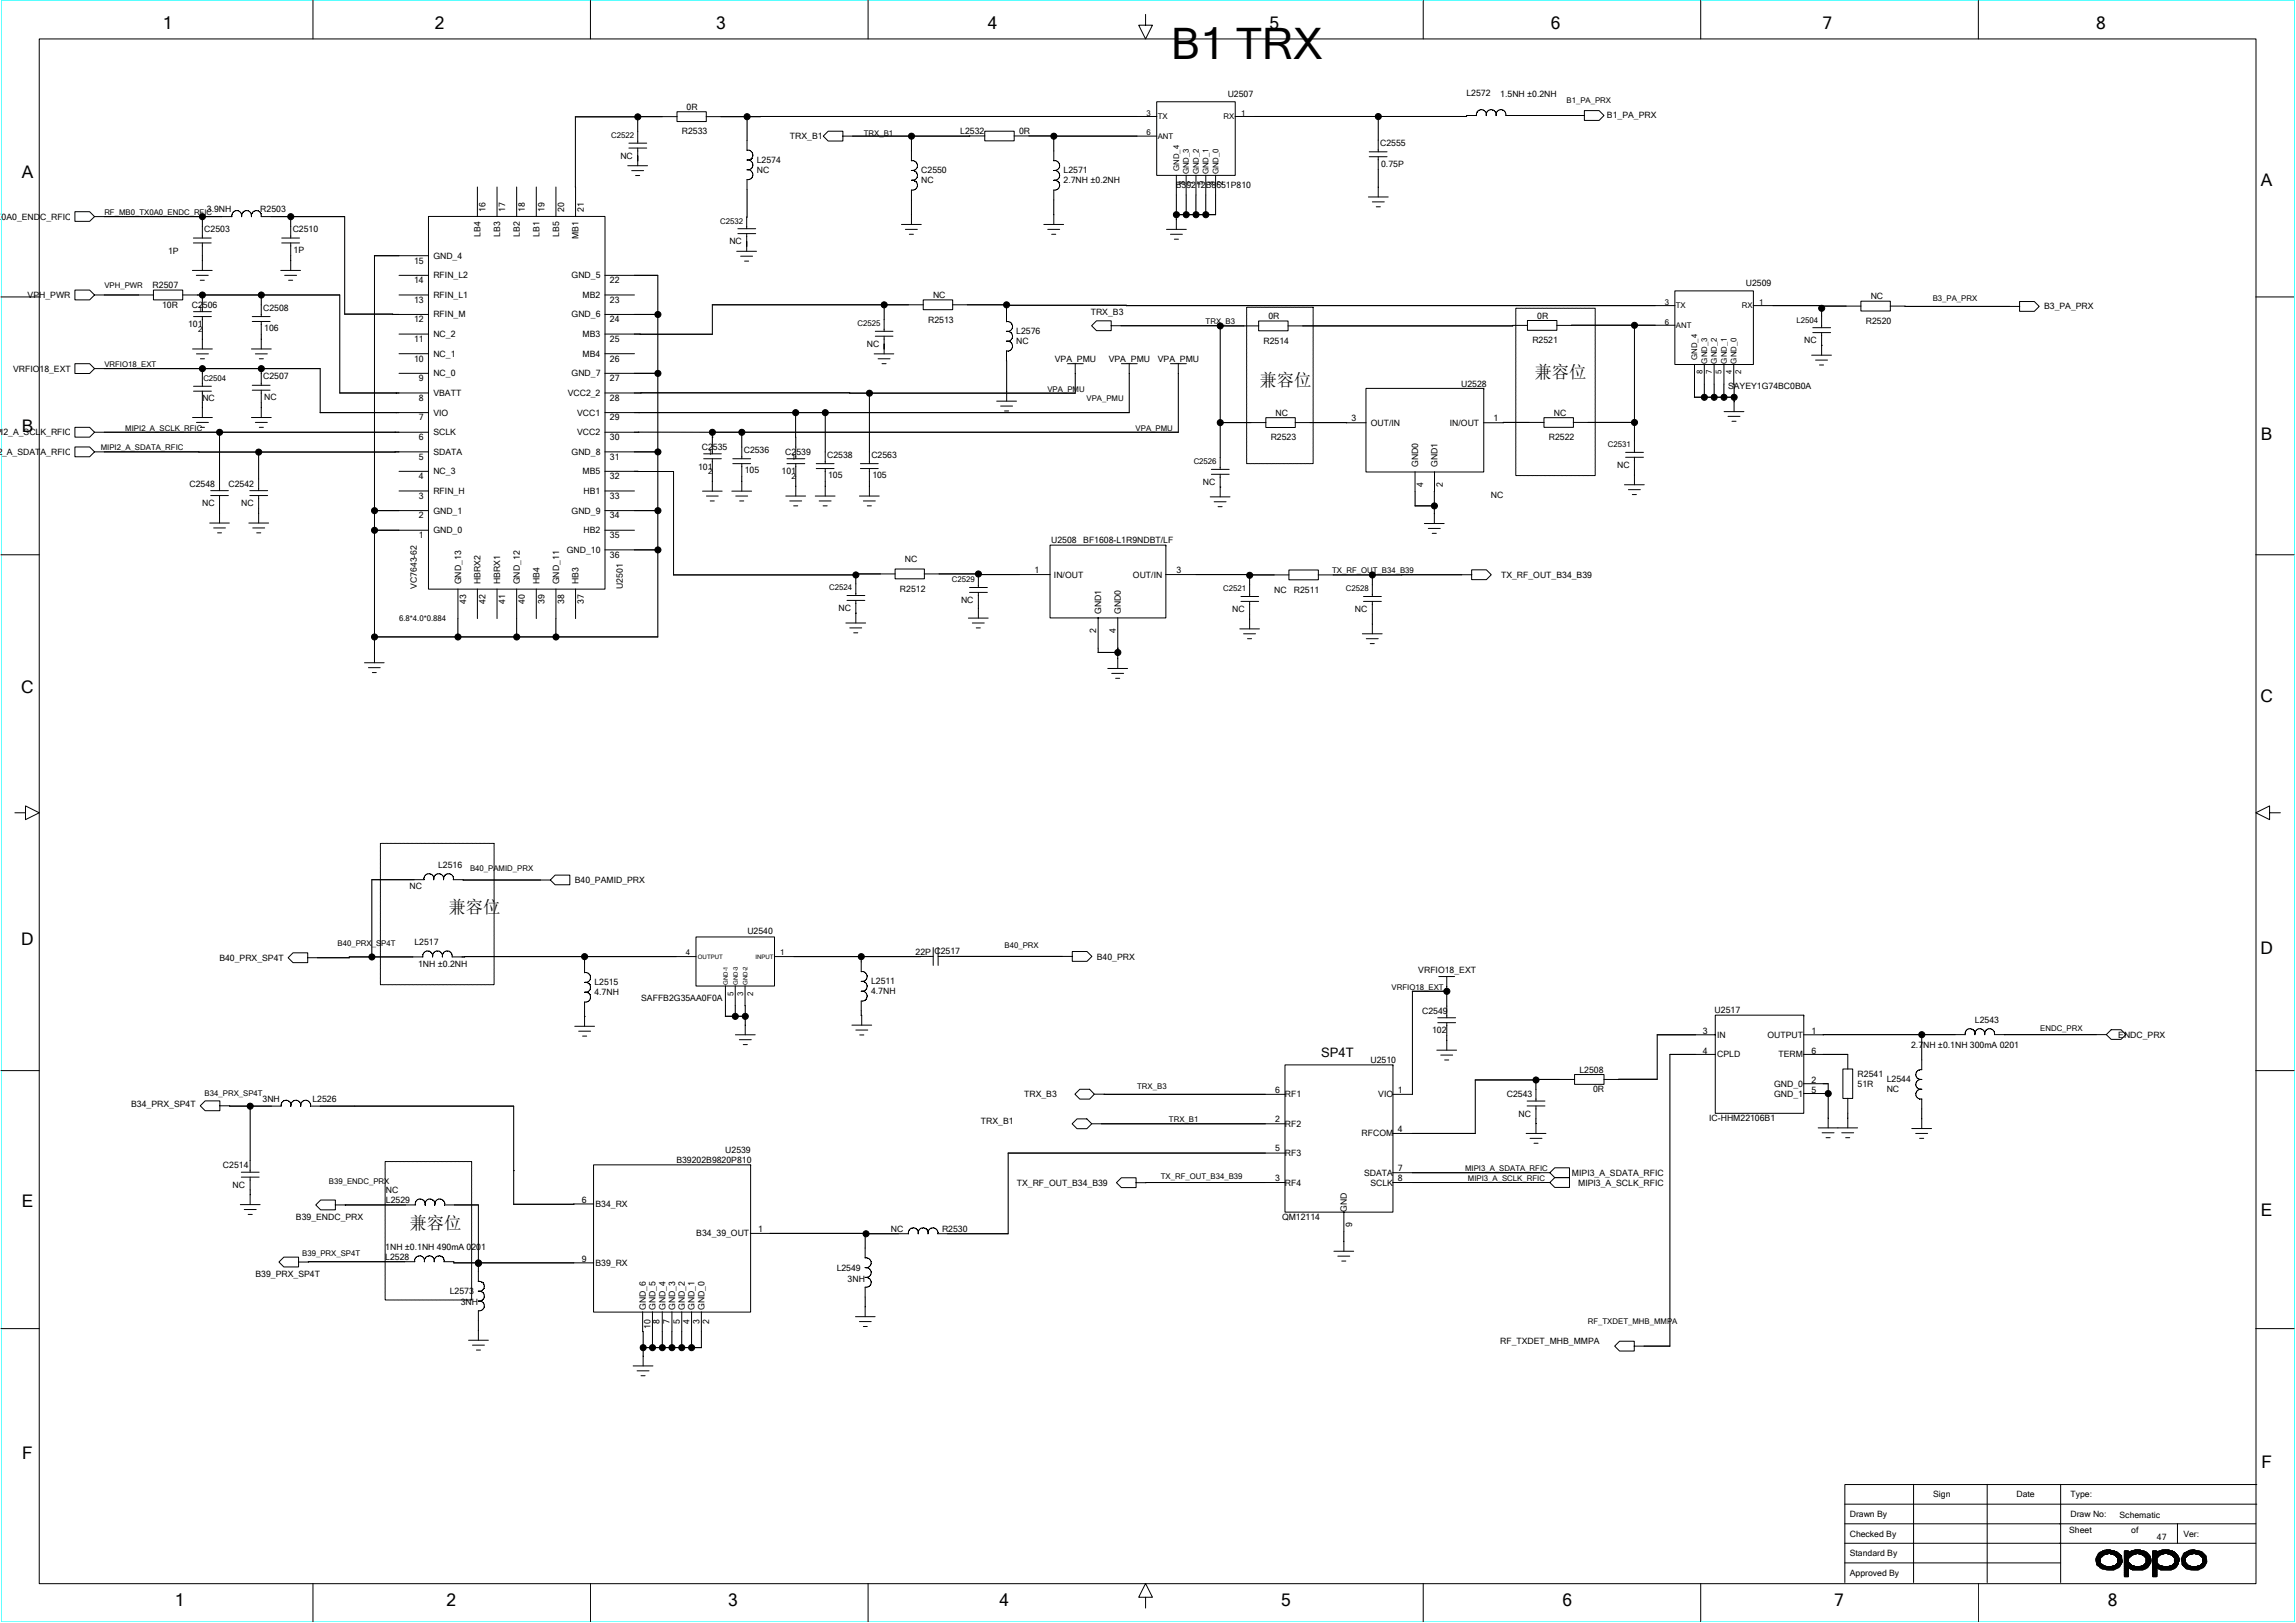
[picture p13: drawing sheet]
<svg xmlns="http://www.w3.org/2000/svg" width="297mm" height="210mm" viewBox="0 0 297 210" stroke-linecap="round" stroke-linejoin="round" font-family="sans-serif">
<defs><g id="words">
<text font-size="5.6" x="151.5" y="7.7">B1 TRX</text>
<g font-size="2.2">
<text x="21.1" y="3.8">1</text>
<text x="56.2" y="3.8">2</text>
<text x="92.7" y="3.8">3</text>
<text x="127.8" y="3.8">4</text>
<text x="164.2" y="3.8">5</text>
<text x="200.6" y="3.8">6</text>
<text x="235.8" y="3.8">7</text>
<text x="271.2" y="3.8">8</text>
<text x="2.8" y="23">A</text>
<text x="292.5" y="24.1">A</text>
<text x="163" y="50">兼容位</text>
<text x="198.5" y="49">兼容位</text>
<text x="2.8" y="55.8">B</text>
<text x="292.5" y="57">B</text>
<text x="2.7" y="89.7">C</text>
<text x="292.4" y="90.8">C</text>
<text x="58" y="118.1">兼容位</text>
<text x="2.7" y="122.3">D</text>
<text x="292.4" y="123.5">D</text>
<text x="2.8" y="156.2">E</text>
<text x="53" y="159">兼容位</text>
<text x="292.5" y="157.3">E</text>
<text x="2.9" y="188.8">F</text>
<text x="292.6" y="189.9">F</text>
<text x="22.6" y="207.8">1</text>
<text x="57.8" y="207.8">2</text>
<text x="94.2" y="207.8">3</text>
<text x="129.3" y="207.8">4</text>
<text x="165.7" y="207.8">5</text>
<text x="202.2" y="207.8">6</text>
<text x="237.3" y="207.8">7</text>
<text x="272.7" y="207.8">8</text>
</g>
<text font-size="1.7" x="170.9" y="136.8">SP4T</text>
<g font-size="1.1">
<text x="88.2" y="17.4">R2533</text>
<text x="88.8" y="14.2">0R</text>
<text x="102.2" y="18">TRX_B1</text>
<text x="124.2" y="17.4">L2532</text>
<text x="131.8" y="17.4">0R</text>
<text x="158.8" y="12.5">U2507</text>
<text x="189.7" y="12.4">L2572</text>
<text x="194.1" y="12.6">1.5NH ±0.2NH</text>
<text x="207.9" y="15.3">B1_PA_PRX</text>
<text x="80.3" y="20.6">NC</text>
<text x="97.9" y="21.1">L2574</text>
<text x="97.9" y="22.4">NC</text>
<text x="119.2" y="22.4">C2550</text>
<text x="119.2" y="23.7">NC</text>
<text x="137.6" y="22.4">L2571</text>
<text x="137.6" y="23.7">2.7NH ±0.2NH</text>
<text x="178.6" y="18.9">C2555</text>
<text x="178.7" y="21.5">0.75P</text>
<text x="-.5" y="28.4">X</text>
<text x=".2" y="28.4">0A0_ENDC_RFIC</text>
<text x="26.8" y="27.5">3.9NH</text>
<text x="33.7" y="27.4">R2503</text>
<text x="62.8" y="27.4" transform="rotate(-90 62.8 27.4)">16</text>
<text x="65.4" y="27.4" transform="rotate(-90 65.4 27.4)">17</text>
<text x="67.9" y="27.4" transform="rotate(-90 67.9 27.4)">18</text>
<text x="70.4" y="27.4" transform="rotate(-90 70.4 27.4)">19</text>
<text x="73" y="27.4" transform="rotate(-90 73 27.4)">20</text>
<text x="75.5" y="27.4" transform="rotate(-90 75.5 27.4)">21</text>
<text x="152.1" y="24.3">B39212B8651P810</text>
<text x="21.7" y="32.8">1P</text>
<text x="26.4" y="30">C2503</text>
<text x="37.9" y="30">C2510</text>
<text x="38" y="32.7">1P</text>
<text x="53.6" y="34.1">15</text>
<text x="56.1" y="33.5">GND_4</text>
<text x="62.2" y="30.6" transform="rotate(-90 62.2 30.6)">LB4</text>
<text x="64.7" y="30.6" transform="rotate(-90 64.7 30.6)">LB3</text>
<text x="67.2" y="30.6" transform="rotate(-90 67.2 30.6)">LB2</text>
<text x="69.8" y="30.6" transform="rotate(-90 69.8 30.6)">LB1</text>
<text x="72.3" y="30.6" transform="rotate(-90 72.3 30.6)">LB5</text>
<text x="74.9" y="30.9" transform="rotate(-90 74.9 30.9)">MB1</text>
<text x="94.4" y="31.6">NC</text>
<text x="3.6" y="38.5">VPH_PWR</text>
<text x="19.7" y="37.3">R2507</text>
<text x="21" y="39.8">10R</text>
<text x="24.8" y="39.8">C2506</text>
<text x="34.1" y="40.2">C2508</text>
<text x="53.6" y="36.6">14</text>
<text x="53.6" y="39.2">13</text>
<text x="53.6" y="41.7">12</text>
<text x="56.1" y="41.1">RFIN_M</text>
<text x="56.1" y="38.5">RFIN_L1</text>
<text x="56.1" y="36">RFIN_L2</text>
<text x="74" y="36">GND_5</text>
<text x="74" y="41.1">GND_6</text>
<text x="75.4" y="38.5">MB2</text>
<text x="78.9" y="41.7">24</text>
<text x="78.9" y="39.2">23</text>
<text x="78.9" y="36.6">22</text>
<text x="120.1" y="41.7">R2513</text>
<text x="120.7" y="38.6">NC</text>
<text x="141.1" y="40.8">TRX_B3</text>
<text x="164.1" y="41.3">0R</text>
<text x="198.9" y="41.2">0R</text>
<text x="225.9" y="37">U2509</text>
<text x="241.4" y="41.9">R2520</text>
<text x="242" y="38.7">NC</text>
<text x="264.5" y="40">B3_PA_PRX</text>
<text x="24.3" y="42.4">101</text>
<text x="34.2" y="42.9">106</text>
<text x="53.6" y="44.2">11</text>
<text x="53.6" y="46.8">10</text>
<text x="56.1" y="46.1">NC_1</text>
<text x="56.1" y="43.6">NC_2</text>
<text x="75.4" y="43.6">MB3</text>
<text x="75.4" y="46.1">MB4</text>
<text x="78.9" y="46.8">26</text>
<text x="78.9" y="44.2">25</text>
<text x="112.1" y="44.9">NC</text>
<text x="131.5" y="44.5">NC</text>
<text x="131.5" y="43.3">L2576</text>
<text x="136.5" y="46.8">VPA_PMU</text>
<text x="143.4" y="46.8">VPA_PMU</text>
<text x="149.8" y="46.8">VPA_PMU</text>
<text x="163.5" y="44.5">R2514</text>
<text x="198.2" y="44.4">R2521</text>
<text x="233.4" y="44.4">NC</text>
<text x="1.7" y="48.1">VRFIO18_EXT</text>
<text x="26.2" y="51.9">NC</text>
<text x="34.1" y="49.1">C2507</text>
<text x="34.2" y="51.8">NC</text>
<text x="54.2" y="49.3">9</text>
<text x="54.2" y="51.9">8</text>
<text x="56.1" y="53.8">VIO</text>
<text x="56.1" y="51.2">VBATT</text>
<text x="56.1" y="48.7">NC_0</text>
<text x="73.4" y="51.2">VCC2_2</text>
<text x="74" y="48.7">GND_7</text>
<text x="74.7" y="53.8">VCC1</text>
<text x="78.9" y="51.9">28</text>
<text x="78.9" y="49.3">27</text>
<text x="165" y="53.8">NC</text>
<text x="189" y="50">U2528</text>
<text x="201" y="53.8">NC</text>
<text x="223.6" y="50.3">SAYEY1G74BC0B0A</text>
<text x="-.6" y="56.3">PI2_A_SCLK_RFIC</text>
<text x="-.4" y="58.8">2</text>
<text x=".3" y="58.8">_A_SDATA_RFIC</text>
<text x="54.2" y="54.4">7</text>
<text x="54.2" y="56.9">6</text>
<text x="54.2" y="59.5">5</text>
<text x="56.1" y="58.8">SDATA</text>
<text x="56.1" y="56.3">SCLK</text>
<text x="74" y="58.8">GND_8</text>
<text x="74.7" y="56.3">VCC2</text>
<text x="78.9" y="59.5">31</text>
<text x="78.9" y="56.9">30</text>
<text x="78.9" y="54.4">29</text>
<text x="90.8" y="58.2">C2535</text>
<text x="96.2" y="58.6">C2536</text>
<text x="101.6" y="58.8">C2539</text>
<text x="107" y="59.2">C2538</text>
<text x="112.7" y="59.2">C2563</text>
<text x="164.4" y="57">R2523</text>
<text x="174.8" y="54.5">3</text>
<text x="177.4" y="55.1">OUT/IN</text>
<text x="187.6" y="55.1">IN/OUT</text>
<text x="193.2" y="54.5">1</text>
<text x="200.4" y="57">R2522</text>
<text x="24.5" y="63">C2548</text>
<text x="26.2" y="65.5">NC</text>
<text x="29.6" y="63">C2542</text>
<text x="31.2" y="65.5">NC</text>
<text x="54.2" y="62">4</text>
<text x="54.2" y="64.5">3</text>
<text x="56.1" y="63.9">RFIN_H</text>
<text x="56.1" y="61.4">NC_3</text>
<text x="75.4" y="61.4">MB5</text>
<text x="75.5" y="63.9">HB1</text>
<text x="78.9" y="64.5">33</text>
<text x="78.9" y="62">32</text>
<text x="90.3" y="60.7">101</text>
<text x="96.3" y="61.3">105</text>
<text x="101.1" y="61.4">101</text>
<text x="107.1" y="61.9">105</text>
<text x="112.9" y="61.9">105</text>
<text x="155.6" y="62.8">NC</text>
<text x="183.5" y="60.4" transform="rotate(-90 183.5 60.4)">GND0</text>
<text x="184.1" y="62.9" transform="rotate(-90 184.1 62.9)">4</text>
<text x="186" y="60.4" transform="rotate(-90 186 60.4)">GND1</text>
<text x="186.6" y="62.9" transform="rotate(-90 186.6 62.9)">2</text>
<text x="192.9" y="64.5">NC</text>
<text x="209.2" y="60.6">NC</text>
<text x="54.2" y="67.1">2</text>
<text x="54.2" y="69.6">1</text>
<text x="56.1" y="69">GND_0</text>
<text x="56.1" y="66.5">GND_1</text>
<text x="73.3" y="71.5">GND_10</text>
<text x="74" y="66.5">GND_9</text>
<text x="75.5" y="69">HB2</text>
<text x="78.9" y="69.6">35</text>
<text x="78.9" y="67.1">34</text>
<text x="136" y="70.3">U2508</text>
<text x="140.1" y="70.3">BF1608-L1R9NDBT/LF</text>
<text x="53.9" y="76.2" transform="rotate(-90 53.9 76.2)">VC7643-62</text>
<text x="59.6" y="75.6" transform="rotate(-90 59.6 75.6)">GND_13</text>
<text x="62.2" y="75.6" transform="rotate(-90 62.2 75.6)">HBRX2</text>
<text x="64.7" y="75.6" transform="rotate(-90 64.7 75.6)">HBRX1</text>
<text x="67.2" y="75.6" transform="rotate(-90 67.2 75.6)">GND_12</text>
<text x="69.8" y="75.6" transform="rotate(-90 69.8 75.6)">HB4</text>
<text x="72.3" y="75.6" transform="rotate(-90 72.3 75.6)">GND_11</text>
<text x="74.9" y="75.6" transform="rotate(-90 74.9 75.6)">HB3</text>
<text x="78.9" y="72.2">36</text>
<text x="80.6" y="76.2" transform="rotate(-90 80.6 76.2)">U2501</text>
<text x="116.4" y="76.6">R2512</text>
<text x="117.1" y="72.7">NC</text>
<text x="133.8" y="74.1">1</text>
<text x="136.4" y="74.7">IN/OUT</text>
<text x="146.6" y="74.7">OUT/IN</text>
<text x="152.2" y="74.1">3</text>
<text x="164.8" y="76.7">NC</text>
<text x="167.4" y="76.7">R2511</text>
<text x="194.2" y="74.8">TX_RF_OUT_B34_B39</text>
<text x="60.3" y="78.1" transform="rotate(-90 60.3 78.1)">43</text>
<text x="62.8" y="78.1" transform="rotate(-90 62.8 78.1)">42</text>
<text x="65.4" y="78.1" transform="rotate(-90 65.4 78.1)">41</text>
<text x="67.9" y="78.1" transform="rotate(-90 67.9 78.1)">40</text>
<text x="70.4" y="78.1" transform="rotate(-90 70.4 78.1)">39</text>
<text x="73" y="78.1" transform="rotate(-90 73 78.1)">38</text>
<text x="75.5" y="78.1" transform="rotate(-90 75.5 78.1)">37</text>
<text x="108.5" y="79.1">NC</text>
<text x="124.3" y="78">NC</text>
<text x="141.8" y="82" transform="rotate(-90 141.8 82)">2</text>
<text x="142.5" y="79.4" transform="rotate(-90 142.5 79.4)">GND1</text>
<text x="144.4" y="82" transform="rotate(-90 144.4 82)">4</text>
<text x="145" y="79.4" transform="rotate(-90 145 79.4)">GND0</text>
<text x="159.4" y="79.2">NC</text>
<text x="175.3" y="79.2">NC</text>
<text x="56.7" y="112.3">L2516</text>
<text x="53" y="115.1">NC</text>
<text x="74.4" y="114.2">B40_PAMID_PRX</text>
<text x="28.4" y="124.3">B40_PRX_SP4T</text>
<text x="53.6" y="122.3">L2517</text>
<text x="54.1" y="125.1">1NH ±0.2NH</text>
<text x="96.7" y="120.8">U2540</text>
<text x="118.4" y="123.5">22P</text>
<text x="120.9" y="123.5">C2517</text>
<text x="141.9" y="124.1">B40_PRX</text>
<text x="183.5" y="125.9">VRFIO18_EXT</text>
<text x="76.9" y="128.8">4.7NH</text>
<text x="76.9" y="127.5">L2515</text>
<text x="82.9" y="129.5">SAFFB2G35AA0F0A</text>
<text x="112.7" y="128.6">4.7NH</text>
<text x="112.7" y="127.4">L2511</text>
<text x="184" y="131.2">C2549</text>
<text x="221.8" y="131.1">U2517</text>
<text x="177.3" y="137.5">U2510</text>
<text x="185.3" y="133.7">102</text>
<text x="220.3" y="133.8">3</text>
<text x="220.3" y="136.3">4</text>
<text x="222.2" y="136.8">CPLD</text>
<text x="222.2" y="134.3">IN</text>
<text x="228.7" y="134.3">OUTPUT</text>
<text x="230.1" y="136.8">TERM</text>
<text x="234.4" y="136.3">6</text>
<text x="234.4" y="133.8">1</text>
<text x="247.2" y="135.5">2.7NH ±0.1NH 300mA 0201</text>
<text x="255.5" y="132.4">L2543</text>
<text x="274" y="134.2">ENDC_PRX</text>
<text x="17" y="143.3">B34_PRX_SP4T</text>
<text x="34" y="142.6">3NH</text>
<text x="40.4" y="142.6">L2526</text>
<text x="132.5" y="141.9">TRX_B3</text>
<text x="165" y="141.4">6</text>
<text x="166.2" y="142">RF1</text>
<text x="178.3" y="142">VIO</text>
<text x="180.8" y="141.4">1</text>
<text x="194.9" y="141.9">C2543</text>
<text x="204.3" y="138.8">L2508</text>
<text x="206.1" y="141.3">0R</text>
<text x="229.5" y="140.6">GND_0</text>
<text x="229.5" y="141.9">GND_1</text>
<text x="234.4" y="141.4">5</text>
<text x="234.4" y="140.1">2</text>
<text x="240.3" y="139.3">R2541</text>
<text x="240.3" y="140.6">51R</text>
<text x="244.1" y="140">L2544</text>
<text x="244.1" y="141.2">NC</text>
<text x="93.8" y="149.2">U2539</text>
<text x="126.9" y="145.4">TRX_B1</text>
<text x="165" y="148.9">5</text>
<text x="165" y="145.2">2</text>
<text x="166.2" y="145.8">RF2</text>
<text x="166.2" y="149.6">RF3</text>
<text x="176.1" y="147">RFCOM</text>
<text x="180.8" y="146.4">4</text>
<text x="196.5" y="144.5">NC</text>
<text x="221.1" y="145">IC-HHM22106B1</text>
<text x="28.8" y="151.2">C2514</text>
<text x="30.1" y="153.7">NC</text>
<text x="49.9" y="154.4">NC</text>
<text x="49.9" y="155.7">L2529</text>
<text x="75.3" y="155.7">6</text>
<text x="87.5" y="150.5">B39202B9820P810</text>
<text x="131.5" y="153.4">TX_RF_OUT_B34_B39</text>
<text x="165" y="152.8">3</text>
<text x="166.2" y="153.4">RF4</text>
<text x="176.5" y="152.1">SDATA</text>
<text x="177.3" y="153.4">SCLK</text>
<text x="180.8" y="152.8">8</text>
<text x="180.8" y="151.5">7</text>
<text x="203.4" y="152.1">MIPI3_A_SDATA_RFIC</text>
<text x="204.2" y="153.4">MIPI3_A_SCLK_RFIC</text>
<text x="38.3" y="157.8">B39_ENDC_PRX</text>
<text x="49.8" y="161.7">1NH ±0.1NH 490mA 0201</text>
<text x="77" y="156.1">B34_RX</text>
<text x="90.1" y="160">B34_39_OUT</text>
<text x="98.1" y="159.3">1</text>
<text x="115.3" y="159.4">NC</text>
<text x="121.9" y="159.4">R2530</text>
<text x="165.9" y="157.8">QM12114</text>
<text x="174.3" y="156.8" transform="rotate(-90 174.3 156.8)">GND</text>
<text x="174.9" y="158.7" transform="rotate(-90 174.9 158.7)">9</text>
<text x="33.1" y="165.2">B39_PRX_SP4T</text>
<text x="49.8" y="163">L2528</text>
<text x="58.2" y="167.4">L2573</text>
<text x="75.3" y="163.3">9</text>
<text x="77" y="163.8">B39_RX</text>
<text x="108.2" y="164.4">L2549</text>
<text x="109.7" y="165.8">3NH</text>
<text x="59.6" y="168.8">3NH</text>
<text x="83.5" y="169.5" transform="rotate(-90 83.5 169.5)">GND_6</text>
<text x="84.2" y="171.9" transform="rotate(-90 84.2 171.9)">10</text>
<text x="84.8" y="169.5" transform="rotate(-90 84.8 169.5)">GND_5</text>
<text x="85.3" y="171.3" transform="rotate(-90 85.3 171.3)">8</text>
<text x="86.1" y="169.5" transform="rotate(-90 86.1 169.5)">GND_4</text>
<text x="86.6" y="171.3" transform="rotate(-90 86.6 171.3)">7</text>
<text x="87.3" y="169.5" transform="rotate(-90 87.3 169.5)">GND_3</text>
<text x="87.9" y="171.3" transform="rotate(-90 87.9 171.3)">5</text>
<text x="88.6" y="169.5" transform="rotate(-90 88.6 169.5)">GND_2</text>
<text x="89.2" y="171.3" transform="rotate(-90 89.2 171.3)">4</text>
<text x="89.9" y="169.5" transform="rotate(-90 89.9 169.5)">GND_1</text>
<text x="90.5" y="171.3" transform="rotate(-90 90.5 171.3)">3</text>
<text x="91.1" y="169.5" transform="rotate(-90 91.1 169.5)">GND_0</text>
<text x="91.8" y="171.3" transform="rotate(-90 91.8 171.3)">2</text>
<text x="194.1" y="173.9">RF_TXDET_MHB_MMPA</text>
<text x="239.3" y="196.3">Drawn By</text>
<text x="250.1" y="193.7">Sign</text>
<text x="260.9" y="193.7">Date</text>
<text x="267.9" y="193.7">Type:</text>
<text x="267.9" y="196.3">Draw No:</text>
<text x="274.2" y="196.4">Schematic</text>
<text x="239.3" y="198.8">Checked By</text>
<text x="239.3" y="201.3">Standard By</text>
<text x="239.3" y="203.9">Approved By</text>
<text x="267.7" y="198.3">Sheet</text>
<text x="275.7" y="198.3">of</text>
<text x="279" y="199.2">47</text>
<text x="282.5" y="198.8">Ver:</text>
</g>
<g font-size="1">
<text x="79.1" y="17.9">C2522</text>
<text x="111.8" y="17.7">TRX_B1</text>
<text x="148.3" y="15">3</text>
<text x="148.3" y="17.5">6</text>
<text x="149.8" y="15.4">TX</text>
<text x="149.8" y="18">ANT</text>
<text x="158.3" y="15.4">RX</text>
<text x="160.6" y="15">1</text>
<text x="202.7" y="13.3">B1_PA_PRX</text>
<text x="152.5" y="22.1" transform="rotate(-90 152.5 22.1)">GND_4</text>
<text x="153.2" y="24" transform="rotate(-90 153.2 24)">8</text>
<text x="153.8" y="22.6" transform="rotate(-90 153.8 22.6)">GND_3</text>
<text x="154.4" y="23.9" transform="rotate(-90 154.4 23.9)">7</text>
<text x="155.1" y="22.6" transform="rotate(-90 155.1 22.6)">GND_2</text>
<text x="155.7" y="23.9" transform="rotate(-90 155.7 23.9)">5</text>
<text x="156.4" y="22.6" transform="rotate(-90 156.4 22.6)">GND_1</text>
<text x="157" y="24" transform="rotate(-90 157 24)">4</text>
<text x="157.6" y="22.6" transform="rotate(-90 157.6 22.6)">GND_0</text>
<text x="158.2" y="23.9" transform="rotate(-90 158.2 23.9)">2</text>
<text x="13.5" y="27.8">RF_MB0_TX0A0_ENDC_RFIC</text>
<text x="93.2" y="28.9">C2532</text>
<text x="13.5" y="37.3">VPH_PWR</text>
<text x="25.6" y="40.4">1</text>
<text x="156" y="42">TRX_B3</text>
<text x="215.4" y="39.5">3</text>
<text x="215.4" y="42">6</text>
<text x="216.8" y="39.9">TX</text>
<text x="225.3" y="39.9">RX</text>
<text x="227.6" y="39.5">1</text>
<text x="232.4" y="41.7">L2504</text>
<text x="250" y="38.9">B3_PA_PRX</text>
<text x="13.5" y="47.5">VRFIO18_EXT</text>
<text x="25.6" y="43">2</text>
<text x="111" y="42.2">C2525</text>
<text x="216.8" y="42.4">ANT</text>
<text x="219.6" y="46.6" transform="rotate(-90 219.6 46.6)">GND_4</text>
<text x="220.8" y="47" transform="rotate(-90 220.8 47)">GND_3</text>
<text x="222.1" y="47" transform="rotate(-90 222.1 47)">GND_2</text>
<text x="223.4" y="47" transform="rotate(-90 223.4 47)">GND_1</text>
<text x="224.7" y="47" transform="rotate(-90 224.7 47)">GND_0</text>
<text x="26.3" y="49.3">C2504</text>
<text x="135.5" y="50.7">VPA_PMU</text>
<text x="140.6" y="51.9">VPA_PMU</text>
<text x="220.3" y="48.4" transform="rotate(-90 220.3 48.4)">8</text>
<text x="221.4" y="48.4" transform="rotate(-90 221.4 48.4)">7</text>
<text x="222.7" y="48.4" transform="rotate(-90 222.7 48.4)">5</text>
<text x="224.1" y="48.4" transform="rotate(-90 224.1 48.4)">4</text>
<text x="225.3" y="48.4" transform="rotate(-90 225.3 48.4)">2</text>
<text x="13" y="58.3">MIPI2_A_SDATA_RFIC</text>
<text x="16.2" y="55.7">MIPI2_A_SCLK_RFIC</text>
<text x="91.6" y="58.8">1</text>
<text x="102.4" y="59.5">1</text>
<text x="146.9" y="55.7">VPA_PMU</text>
<text x="208" y="57.9">C2531</text>
<text x="91.6" y="61.4">2</text>
<text x="102.4" y="62">2</text>
<text x="154.4" y="60.1">C2526</text>
<text x="107.3" y="76.4">C2524</text>
<text x="123.1" y="75.4">C2529</text>
<text x="158.2" y="76.5">C2521</text>
<text x="172.3" y="74.2">TX_RF_OUT_B34_B39</text>
<text x="174.1" y="76.5">C2528</text>
<text x="51.6" y="80.4">6.8*4.0*0.884</text>
<text x="60.8" y="112.6">B40_PAMID_PRX</text>
<text x="43.7" y="122.4">B40_PRX_SP4T</text>
<text x="88.7" y="123.5">4</text>
<text x="100.9" y="123.5">1</text>
<text x="130" y="122.7">B40_PRX</text>
<text x="94.9" y="128.9" transform="rotate(-90 94.9 128.9)">5</text>
<text x="96.2" y="128.9" transform="rotate(-90 96.2 128.9)">3</text>
<text x="97.4" y="128.9" transform="rotate(-90 97.4 128.9)">2</text>
<text x="180" y="128">VRFIO18_EXT</text>
<text x="263.9" y="133.3">ENDC_PRX</text>
<text x="26.5" y="141.8">B34_PRX_SP4T</text>
<text x="147.1" y="140.9">TRX_B3</text>
<text x="151.2" y="145.2">TRX_B1</text>
<text x="42.5" y="153.2">B39_ENDC_PRX</text>
<text x="150.2" y="152.5">TX_RF_OUT_B34_B39</text>
<text x="189.5" y="151.5">MIPI3_A_SDATA_RFIC</text>
<text x="189.9" y="152.8">MIPI3_A_SCLK_RFIC</text>
<text x="39.1" y="162.5">B39_PRX_SP4T</text>
<text x="205.4" y="171.2">RF_TXDET_MHB_MMPA</text>
</g>
<g font-size=".8">
<text x="90.3" y="124.1">OUTPUT</text>
<text x="97.7" y="124.1">INPUT</text>
<text x="94.2" y="127.4" transform="rotate(-90 94.2 127.4)">GND-1</text>
<text x="95.4" y="127.4" transform="rotate(-90 95.4 127.4)">GND-3</text>
<text x="96.7" y="127.4" transform="rotate(-90 96.7 127.4)">GND-2</text>
</g>
</g></defs>
<path d="M.1 0h296.8v209.8h-296.8z" fill="none" stroke="#0ff" stroke-width=".13"/>
<g fill="#000">
<path d="M82.5 15.1v1.9zM96.6 15.1h1.8zM117.9 17.6v1.9zM125.4 17.6h.1zM136.3 17.6v1.9zM189.7 14.9v.2zM25.5 38.2h.7zM26.2 33.1v.6zM26.2 28v1.3zM26.2 38.2v.6zM33.8 38.2v1.2zM37.6 33.1v.6z"/>
<path d="M37.6 28v1.3zM82.5 20.2v.6zM96.6 31.2v.7zM114.4 39.4v1.9zM117.9 25.9v1.9zM130.2 39.4v.9zM136.3 25.9v1.9zM152.2 27.8v.6zM152.2 27.8h1.3zM153.5 27.8h1.2zM154.7 27.8h1.3zM156 27.8h1.3z"/>
<path d="M235.7 39.5v.4zM235.7 39.9v1zM235.7 39.6v.3zM26.2 42.6v1.3zM26.2 52.1v.6zM26.2 47.7v.6zM33.8 43.2v.7zM33.8 52.1v.6zM33.8 47.7v.6zM50.8 40.7h.8zM51.1 55.9h.5zM51.1 58.5h.5z"/>
<path d="M51.2 50.8h.4zM51.2 53.4h.4zM82.1 43.2h.7zM82.1 55.9h.5zM82.1 53.4h.6zM82.1 50.8h.8zM92.2 56.6v.6zM92.2 55.9v.7zM96 55.9v1.9zM103 56.6v1.2zM114.4 44.5v.6zM219.2 51.4h1.3z"/>
<path d="M219.2 49.7v1.7zM220.5 49.7v1.7zM220.5 51.4h1.3zM221.8 49.7v1.7zM221.8 51.4h1.2zM223 49.7v1.7zM223 51.4h1.3zM224.3 51.4v.6zM224.3 49.7v1.7zM28.4 65.8v.6zM33.5 65.8v.6zM82.1 61h.4z"/>
<path d="M92.2 61v1.3zM96 61.6v.7zM103 61.6v1.3zM106.8 62.3v.6zM110.7 74.4v1.1zM110.7 74.3v.1zM112.5 62.3v.6zM126.6 74.3v.2zM126.6 78.3v.4zM161.7 79.5v.6zM161.7 74.3v.1zM161.7 74.4v1.2z"/>
<path d="M177.5 79.5v1.2zM177.5 74.4v1.2zM183.1 63.6v1.8zM185.6 65.4v1.1zM185.6 63.6v1.8zM211.5 60.8v.6zM142.1 83.9v.5zM144.6 84.4v.8zM144.6 83.9v.5zM45.2 123.8v.1zM59.8 123.8h.3zM75.6 130.9v.6z"/>
<path d="M75.6 123.8v.8zM93.8 131.5h1.3zM93.8 130.1v1.4zM95.1 130.1v1.4zM95.1 131.5h1.3zM96.4 131.5v1.1zM96.4 130.1v1.4zM111.4 130.8v.6zM111.4 123.8v.6zM187.2 134v.6zM187.2 127.6v.6zM187.2 128.2v2z"/>
<path d="M198.7 139.7v1.2zM32.4 153.9v.7zM111.9 159.6h.1zM111.9 159.6v1.9zM173.9 159.3v1.3zM198.7 144.7v.7zM235.9 140.2h.6zM235.9 141.5h.6zM236.5 140.2v1.3zM239.1 144v.7zM248.6 143.5v1.2zM58.7 163.2v.2z"/>
<path d="M61.9 170.9v1.2zM61.9 163.4v1.1zM83.2 174.3h1.2zM83.2 174.3v1.2zM84.4 174.3h1.3zM85.7 174.3h1.2zM86.9 174.3h1.3zM88.2 174.3h1.3zM89.5 174.3h1.2zM111.9 167.8v1.3z"/>
</g>
<g fill="none" stroke="#000" stroke-width=".13">
<path d="M5.1 5h286.8v199.9h-286.8zM40.5 .1v4.9M74.4 15.1l.1 12.9M76.4 .1v4.9M81.4 19.2h2.3M81.4 18.5h2.3M82.5 15.1v3.4M82.5 19.2v2.2M87.6 14.5h3.8v1.2h-3.8zM87.6 15.1h-13.2M96.6 19.4a.64 .64 0 0 1 .8 .6 .64 .64 0 0 1-.6 .7M96.6 15.1v4.4"/>
<path d="M98.3 15.1h51.4M98.4 15.1h-7M107.1 17h1.9v1.2h-1.9l-.6-.6zM112.3 .1v4.9M117.9 17.6v3.2M125.4 17.6h.1M127.4 17h3.8v1.2h-3.8zM127.4 17.6h-18.4M131.2 17.6h18.5M136.3 17.6v3.2a.63 .63 0 0 1 .8 .5 .63 .63 0 0 1-.6 .8M148.2 1.9v1.4h.9l-.9 1.7-.9-1.7h.9M149.6 13.2h10.2v9.5h-10.2z"/>
<path d="M159.8 15.1h29.9M177.1 19.6h2.3M178.3 15.1v4.5M184.1 .1v4.9M191 14.9h-1.3v.2M192.3 14.9a.65 .65 0 0 0-.7-.7 .65 .65 0 0 0-.6 .8M193.5 14.9a.65 .65 0 0 0-.6-.7 .65 .65 0 0 0-.6 .8M194.8 14.8v.1h10.2M194.8 14.8a.64 .64 0 0 0-.7-.6 .64 .64 0 0 0-.6 .8M205 14.3h1.9l.6 .6-.6 .7h-1.9zM220 .1v4.9M255.9 .1v4.9"/>
<path d="M.1 38.4h5M9.7 27.4h1.9l.6 .6-.6 .6h-1.9zM9.7 37.5h1.9l.6 .7-.6 .6h-1.9zM12.2 28h17.8M12.2 38.2h7.7M19.9 37.5h3.7v1.3h-3.7zM23.6 38.2h20.4v12.7M24.9 35h2.5M25 31.4h2.3M25 30.8h2.3M25.4 35.6h1.5M25.9 36.3h.5"/>
<path d="M26.2 28v2.8M26.2 31.4v3.6M26.2 38.2v2.1M31.3 27.8v.2M31.3 27.8a.65 .65 0 0 0-.8-.5 .65 .65 0 0 0-.5 .7M32.5 27.8a.64 .64 0 0 0-.6-.6 .64 .64 0 0 0-.6 .7M33.8 28h10.8v12.7M33.8 27.8v.2M33.8 38.2v2.8M33.8 27.8a.65 .65 0 0 0-.8-.6 .65 .65 0 0 0-.5 .8M36.3 35h2.6M36.4 31.4h2.4"/>
<path d="M36.4 30.8h2.4M36.8 35.6h1.6M37.3 36.3h.6M37.6 28v2.8M37.6 31.4v3.6M48.4 33.1h7.1M48.4 33.1v52.6M51.6 38.2h3.9M51.6 35.6h3.9M55.4 28h22.9v48.2h-22.9zM61.8 24.2v3.8M64.3 24.2v3.8"/>
<path d="M66.8 24.2v3.8M69.4 24.2v3.8M71.9 24.2v3.8M74.4 24.2h.1M78.2 38.2h3.9M78.2 35.6h6.9v46.8h-36.7M81.2 21.4h2.6M81.7 22.1h1.6M82.2 22.7h.6M95.3 32.5h2.6M95.5 30.2h2.3M95.5 29.6h2.3"/>
<path d="M95.8 33.1h1.6M96.3 33.8h.6M96.6 28.1h.1M96.6 28.1v1.5M96.6 30.2v2.3M96.6 23.2v4.9M96.6 23.2h.2M96.8 20.7h-.2a.64 .64 0 0 1 .8 .5 .64 .64 0 0 1-.6 .8M96.8 22h-.2a.64 .64 0 0 1 .8 .5 .64 .64 0 0 1-.6 .7M114.4 39.4v3.5M116.6 29h2.6M117.1 29.7h1.6"/>
<path d="M117.6 30.3h.6M117.9 22.1a.65 .65 0 0 1 .8 .6 .65 .65 0 0 1-.8 .6 .64 .64 0 0 1 .8 .7 .64 .64 0 0 1-.8 .6v4.4M117.9 20.8a.65 .65 0 0 1 .8 .5 .65 .65 0 0 1-.6 .8M119.4 38.8h3.9v1.3h-3.9zM119.5 39.4h-27.4l.1 3.9M123.2 39.4h7v.1M130.2 39.4v2.2a.63 .63 0 0 1 .8 .6 .63 .63 0 0 1-.8 .7M130.2 39.5l15.5 .1M135 29h2.6M135.5 29.7h1.6M136.1 30.3h.5M136.3 22.1a.64 .64 0 0 1 .8 .5 .64 .64 0 0 1-.6 .7"/>
<path d="M136.5 24.6h-.2v4.4M136.5 23.3h-.2a.64 .64 0 0 1 .8 .6 .64 .64 0 0 1-.6 .7M145.7 39.5h71M150.9 29.7h2.6M151.4 30.3h1.6M151.9 30.9h.6M152.2 22.7v7M153.5 22.7v5.1M154.7 22.7v5.1M156 22.7v5.1M157.3 22.7v5.1h-5.1M161.3 39.8h8.6v20.2h-8.6z"/>
<path d="M177 25.5h2.6M177.1 20.3h2.3M177.5 26.1h1.6M178.1 26.8h.5M178.3 20.3v5.2M196.1 39.9h10.3v21.6h-10.3zM216.7 37.6h10.1v9.6h-10.1zM226.8 39.5h8.9v2.9M235.6 39.6h5.2M240.7 39h3.9v1.2h-3.9zM244.5 39.6h16.8M261.3 39h1.9l.6 .6-.6 .7h-1.9z"/>
<path d="M291.8 38.4h5M9.7 55.3h1.9l.6 .6-.6 .7h-1.9zM9.7 57.8h1.9l.6 .7-.6 .6h-1.9zM9.7 47.1h1.9l.6 .6-.6 .6h-1.9zM12.2 55.9h43.3M12.2 58.5h43.3M12.2 47.7h29.2v5.7M24.9 45.1h2.6M24.9 54h2.6M25 41h2.3M25 40.3h2.3M25 50h2.3"/>
<path d="M25 50.6h2.3M25.4 45.8h1.6M25.4 54.7h1.6M25.7 58.5h.1M25.9 46.4h.6M25.9 55.3h.6M26.2 41v4.1M26.2 47.7v2.3M26.2 50.6v3.4M28.4 55.9v7.6M32.5 45.1h2.6M32.5 54h2.6"/>
<path d="M32.6 41h2.3M32.6 41.6h2.3M32.6 50.5h2.3M32.6 49.8h2.3M33 45.8h1.6M33 54.7h1.6M33.5 58.5v5M33.5 46.4h.6M33.5 55.3h.6M33.8 41.6v3.5M33.8 47.7v2.1M33.8 50.5v3.5"/>
<path d="M41.4 53.4h14.1M43.9 50.8h11.6M44.6 40.6l10.9 .1M51.1 58.5h.1M51.6 43.2h3.9M51.6 48.3h3.9M51.6 45.8h3.9M78.2 55.9h74.2M78.2 58.5h6.9M78.2 43.2l4.6 .1M78.2 40.7h6.9M78.2 50.8h4.7"/>
<path d="M78.2 48.3h6.9M78.2 45.8h3.9M82.6 55.9h9.6v2.8M82.8 43.2h9.4M82.9 50.8l27 .1M82.9 50.8v.1M91 59.4h2.3M91 58.7h2.3M92.2 59.4v4.1M94.8 60h2.3M94.8 59.4h2.3M96 60v3.5"/>
<path d="M96 55.9v3.5M101.8 60h2.3M101.8 59.4h2.3M102.9 53.4l.1 6M103 60v4.2M105.6 60h2.3M106.8 53.4v6.6M111.3 60h2.3M112.5 50.9v9.1M113.1 45.8h2.5M113.2 43.5h2.3M113.2 42.9h2.3"/>
<path d="M113.6 46.4h1.5M114.1 47.1h.5M114.4 43.5v2.3M128.9 51.9h2.6M129.5 52.5h1.5M130 53.2h.5M130.2 46.7v5.2M130.2 42.9a.65 .65 0 0 1 .8 .6 .65 .65 0 0 1-.8 .6M130.2 44.1a.65 .65 0 0 1 .8 .7 .65 .65 0 0 1-.8 .6M130.2 45.4v1.3M138.1 47.1h2M139.1 47.1v3.8h-29.2"/>
<path d="M141.9 41.5h1.9v1.3h-1.9l-.7-.7zM143.7 42.1h14.2v18.6M145.1 47.1h2M146.1 47.1v6.3h-67.9M151.4 47.1h2.1M152.4 47.1v8.8M157.8 42.2h5.1M157.8 54.7h6M162.8 41.5h3.8v1.3h-3.8zM163.8 54h3.8v1.3h-3.8zM167.6 54.7h6.6M174.2 54.7h2.5"/>
<path d="M176.7 50.2h15.3v10.9h-15.3zM191.9 54.7h2.6M192 50.2h.1M194.5 54.7h5.3M194.5 54.7h.1M197.6 41.5h3.8v1.2h-3.8zM197.6 42.1l-31 .1M199.7 54h3.9v1.3h-3.9zM203.5 54.7h8M210.3 59.2h2.3M210.3 58.5h2.3M211.5 42.1v16.4"/>
<path d="M211.5 59.2v3.5M216.7 42.1h-15.3M219.2 51.4h5.1M219.2 47.1v4.3M220.5 47.1v4.3M221.8 47.1v4.3M223 47.1v4.3M223.1 53.3h2.5M223.6 53.9h1.5M224.1 54.5h.5M224.3 49.7v3.6M224.3 47.1v2.6"/>
<path d="M234.4 46h2.5M234.5 43h2.3M234.5 42.4h2.3M234.9 46.6h1.5M235.4 47.2h.5M235.7 43v3M.1 71.8h5M27.1 67.7h2.6M27.3 64.1h2.2M27.3 63.5h2.2M27.6 68.3h1.6M28.1 68.9h.6"/>
<path d="M28.4 64.1v3.6M32.2 67.7h2.6M32.3 64.1h2.3M32.3 63.5h2.3M32.7 68.3h1.5M33.2 68.9h.5M33.5 64.1v3.6M48.4 68.6h7.1M48.4 66.1h7.1M51.6 61h3.9M51.6 63.5h3.9M59.2 76.2v6.2"/>
<path d="M61.8 76.2v3.8M64.3 76.2v3.8M66.8 76.2v6.2M69.4 76.2v3.8M71.9 76.2v6.2M74.5 76.2v3.8M78.2 61h4.3M78.2 68.6h3.9M78.2 66.1h6.9M78.2 63.5h3.9M78.2 71.1h6.9M82.5 61h4.6v13.4h23.6"/>
<path d="M90.9 63.5h2.5M91.4 64.2h1.5M91.9 64.8h.5M94.7 63.5h2.5M95.2 64.2h1.5M95.7 64.8h.5M101.7 64.2h2.5M102.2 64.8h1.5M102.7 65.4h.5M105.5 64.2h2.5M105.6 60.6h2.3M106 64.8h1.5"/>
<path d="M106.5 65.4h.5M106.8 60.6v3.6M109.6 77.7h2.3M109.6 77h2.3M110.7 77.7v2.9M111.2 64.2h2.5M111.3 60.6h2.3M111.7 64.8h1.5M112.2 65.4h.5M112.5 60.6v3.6M115.8 73.6h3.8v1.3h-3.8zM115.8 74.3h-5.1v2.7"/>
<path d="M119.6 74.3h7v1.7M125.3 80h2.5M125.4 76.6h2.3M125.4 76h2.3M126.6 74.3h9.3M126.6 76.6v3.4M135.8 70.5h15v9.4h-15zM142.1 79.9v4.5M144.6 79.9v6.6M150.8 74.3h10.9v2.9M150.8 70.5h.1M156.6 64.3h2.5"/>
<path d="M156.7 61.4h2.3M156.7 60.7h2.3M157.1 64.9h1.5M157.6 65.6h.5M157.9 61.4v2.9M160.5 77.8h2.3M160.5 77.2h2.3M161.6 74.4h5.2M161.7 77.8v3.6M166.7 73.7h3.9v1.3h-3.9zM176.4 77.8h2.3M176.4 77.2h2.3"/>
<path d="M177.5 77.8v4.2M177.5 74.4v2.8M183.1 61l-.1 4.4h2.6M184.3 67.7h2.5M184.8 68.4h1.5M185.3 69h.5M185.6 61v6.7M190.4 73.7h1.9l.6 .7-.6 .6h-1.9zM190.4 74.4h-19.9M210.2 62.7h2.5M210.7 63.4h1.5M211.2 64h.5"/>
<path d="M291.8 71.8h5M47.2 85.7h2.5M47.7 86.4h1.5M48.2 87h.5M109.4 80.6h2.6M109.9 81.2h1.6M110.4 81.9h.6M125.8 80.6h1.5M126.3 81.2h.5M142 84.4h2.6M143.3 86.5h2.6M143.8 87.1h1.6"/>
<path d="M144.3 87.8h.6M160.4 81.4h2.5M160.9 82h1.5M161.4 82.6h.5M176.3 82h2.5M176.8 82.6h1.5M177.3 83.3h.5M1.9 105.2h1.4v-.9l1.8 .9-1.8 .8v-.8M49.2 109.1h14.7v18.3h-14.7zM54.9 113.8h-6.8v10M56.1 113.8a.64 .64 0 0 0-.6-.8 .64 .64 0 0 0-.6 .8M56.6 113.1a.65 .65 0 0 1 .8 .7"/>
<path d="M56.6 113.1a.69 .69 0 0 0-.5 .7M57.9 113.1a.63 .63 0 0 1 .7 .7l1.3 .1M57.9 113.1a.69 .69 0 0 0-.5 .7M59.9 113.9h11.3M71.8 113.2h1.9v1.3h-1.9l-.6-.6zM293.6 105.2v-.9l-1.8 .9 1.8 .8v-.8h1.4M.1 138.5h5M37.9 123.3h1.9v1.2h-1.9l-.6-.6zM39.8 123.9h5.4M45.2 123.8h9.5M45.2 123.8v.1M55.2 123a.67 .67 0 0 1 .8 .8v-.3a.62 .62 0 0 1 .5-.5"/>
<path d="M55.2 123a.69 .69 0 0 0-.5 .8M56.4 123a.67 .67 0 0 1 .8 .8 .64 .64 0 0 1 .6-.8 .64 .64 0 0 1 .7 .6M58.5 123.6v.2M60.1 123.8h30M60.1 123.8h-1.6M74.4 132.8h2.5M74.9 133.4h1.5M75.4 134h.5M75.6 123.8v2.1a.6 .6 0 0 1 .8 .4M75.8 128.4h-.2a.64 .64 0 0 1 .8 .5 .64 .64 0 0 1-.6 .7M75.8 129.6h-.2v3.2M75.8 127.1h-.2h.3a.62 .62 0 0 1 .5 .5"/>
<path d="M76.4 126.3a.64 .64 0 0 1-.6 .8M76.4 127.6a.64 .64 0 0 1-.6 .8M90 121.2h10.2v6.4h-10.2zM93.8 131.5h2.6M93.8 127.6v3.9M95.1 127.6v3.9M95.1 133.9h2.6M95.6 134.5h1.6M96.2 135.1h.5M96.4 127.6v6.3M110.2 132.6h2.6M110.7 133.3h1.6"/>
<path d="M111.2 133.9h.6M111.4 131.4l.1-.1v1.3M111.4 123.8v1.9a.63 .63 0 0 1 .8 .6 .63 .63 0 0 1-.6 .7M111.4 129.5v1.9M111.4 129.5h.2M111.6 128.2h-.2a.64 .64 0 0 1 .8 .6 .64 .64 0 0 1-.6 .7M111.6 127h-.2a.64 .64 0 0 1 .8 .5 .64 .64 0 0 1-.6 .7M120.7 123.7l-20.5 .1M120.7 122.6v2.3M121.4 123.7h17.3M121.4 122.6v2.3M138.7 123.1h1.9l.7 .6-.7 .7h-1.9z"/>
<path d="M166.2 137.8h14v19h-14zM180.2 137.8h.1M182.7 128.2h4.5M182.7 128.2v13.4h-2.5M185.9 135.9h2.5M186 132.3h2.3M186 131.7h2.3M186.1 126.3h2.1M186.4 136.5h1.5M186.9 137.1h.5M187.2 126.3v5.4M187.2 132.3v3.6"/>
<path d="M190.8 139.7h7.9M190.9 139.7v7M198.7 139.7v2.8M203.7 139h3.8v1.3h-3.8zM203.7 139.7h-5M207.5 139.7h1.9M214.4 133.9h7.5M214.4 133.9v5.8M214.4 139.6l-5 .1M216 136.4h5.9M216 136.4v37.8h-4.6M221.9 131.3h11.5v12.7h-11.5z"/>
<path d="M233.3 136.4h5.8v1.9M233.4 131.3h.1M235.9 133.9h.1M238.4 138.3h1.3v3.8h-1.3zM247.9 139.1a.64 .64 0 0 0 .6 .6M248.4 139.7h.2M248.4 138.4h-.1a.67 .67 0 0 0-.4 .8M248.4 139.7a.65 .65 0 0 0-.5 .7 .65 .65 0 0 0 .7 .5M248.6 133.9v4.5h-.2M254.3 133.9h-21M254.7 133.1a.67 .67 0 0 1 .8 .8 .64 .64 0 0 1 .9-.8M254.7 133.1a.69 .69 0 0 0-.5 .8"/>
<path d="M256.4 133.1l.2 .3 .2 .3M256.8 133.6v.3M257.3 133.1a.67 .67 0 0 1 .7 .6M257.3 133.1a.64 .64 0 0 0-.5 .7M258 133.6v.3h14.5M273.1 133.2h1.3l.6 .7-.6 .6h-1.3l-.6-.6zM291.8 138.5h5M26.5 142.4h1.9v1.3h-1.9l-.6-.6zM28.4 143.1h1.3M31.1 155.9h2.6M31.2 152.3h2.3M31.2 151.7h2.3"/>
<path d="M31.6 156.5h1.5M32.1 157.1h.5M32.4 143.1v8.6M32.4 152.3v3.6M36.4 143.1h-6.7M37.7 142.9a.65 .65 0 0 0-.8-.5 .65 .65 0 0 0-.5 .7M38.9 143v.1a.65 .65 0 0 1 .6-.8 .65 .65 0 0 1 .7 .8M38.9 142.9a.65 .65 0 0 0-.7-.5 .65 .65 0 0 0-.6 .7v-.1M40.1 143.1h26.4v12.7M41.5 155.3h1.9v1.2h-1.9l-.7-.6zM43.4 155.9h10.3M49.8 150.3h11.2v17.9h-11.2z"/>
<path d="M54.2 155.1l.4 .1a.63 .63 0 0 1 .4 .5M54.2 155.1a.69 .69 0 0 0-.5 .8M55 155.8v.1M55.5 155.1l.4 .1a.63 .63 0 0 1 .4 .5M55.5 155.1a.66 .66 0 0 0-.5 .8M56.3 155.8v.1M56.7 155.1a.67 .67 0 0 1 .8 .8M56.8 155.1a.66 .66 0 0 0-.5 .8M57.5 155.9h4.4v9.9a.64 .64 0 0 1 .8 .6 .64 .64 0 0 1-.8 .6l.3 .1a.62 .62 0 0 1 .5 .5M66.4 155.8h7.8M76.8 150.7h20.3v19.1h-20.3zM76.8 155.8h-2.6"/>
<path d="M97.1 159.6h14.9M97.1 150.7h.1M111.9 159.6h5.6M111.9 159.6v3.2M118.8 159.6a.65 .65 0 0 0-.7-.7 .65 .65 0 0 0-.6 .7M120.1 159.6a.65 .65 0 0 0-.7-.7 .65 .65 0 0 0-.6 .7M130.4 149.2h35.9M130.4 159.6h-9.1a.64 .64 0 0 0-.6-.7 .64 .64 0 0 0-.6 .7M130.4 149.2v10.4M138.7 145.4l.6-.6h1.3l.6 .6-.6 .6h-1.3zM139.1 141.6l.6-.7h1.3l.6 .7-.6 .6h-1.3zM141.2 145.4h25.1"/>
<path d="M141.6 141.6h1.3M142.8 141.6h23.5M145.1 152.4h1.9v1.2h-1.9l-.7-.6zM147 153h1.2M148.2 153h18.1M148.2 153h.1M173.9 156.8v5.1M180.2 146.6h10.7M197.4 146.6h2.6M197.6 143.1h2.3M197.6 142.5h2.3M197.9 147.3h1.6"/>
<path d="M198.5 147.9h.5M198.7 143.1v3.5M200.5 153h-20.3M200.5 151.7h-20.3M201.1 151.1h1.9v1.3h-1.9l-.6-.7zM201.1 152.4h1.9v1.2h-1.9l-.6-.6zM233.3 140.2h3.2v5.7M233.3 141.5h3.2M235.2 145.9h5.1M235.7 146.6h1.6M236.2 147.2h.6M238.3 146.6h1.5"/>
<path d="M238.8 147.2h.5M239.1 142.1v3.8M247.3 146h2.6M247.8 146.6h1.6M248.3 147.3h.6M248.6 142.2v3.8M248.6 140.9a.65 .65 0 0 0-.7 .7 .65 .65 0 0 0 .7 .6M.1 171.9h5M36.7 162.6h1.9v1.3h-1.9l-.6-.6zM38.6 163.3h1.3M39.9 163.2h13.8M39.9 163.2v.1"/>
<path d="M54.9 163.2a.64 .64 0 0 0-.6-.7 .64 .64 0 0 0-.6 .7M56.2 163.2a.65 .65 0 0 0-.7-.7 .65 .65 0 0 0-.6 .8M57.4 163.2h1.3v.2h18.1M57.4 163.2a.65 .65 0 0 0-.6-.7 .65 .65 0 0 0-.6 .8M60.6 173.4h2.6M61.1 174h1.6M61.6 174.7h.6M62.1 169.6h-.2v3.8M62.7 167.5a.67 .67 0 0 1-.8 .8h.3a.62 .62 0 0 1 .5 .5M62.7 168.8a.67 .67 0 0 1-.6 .8M81.9 176.7h2.6M82.4 177.4h1.6"/>
<path d="M82.9 178h.6M83.1 172.3h.1v4.4M83.1 169.7v2.6M84.4 169.7v4.7M85.7 169.7v4.7M86.9 169.7v4.7M88.2 169.7v4.7M89.5 169.7v4.7M90.7 169.7v4.7l-7.5-.1M110.7 170.3h2.5M111.2 171h1.5M111.7 171.6h.5"/>
<path d="M111.9 162.7a.65 .65 0 0 1 .8 .7 .65 .65 0 0 1-.8 .6M111.9 165.3h.2M111.9 164a.65 .65 0 0 1 .8 .5 .65 .65 0 0 1-.6 .8M111.9 166.5v3.8M111.9 166.5h.2M112 165.3a.64 .64 0 0 1 .7 .6 .64 .64 0 0 1-.6 .6M172.6 161.9h2.5M173.1 162.5h1.5M173.6 163.2h.5M209.5 173.5h1.9v1.3h-1.9l-.6-.6zM291.8 171.9h5M238.7 194.6h53.3"/>
<path d="M247.6 192v12.7M257.1 192v12.7M266.6 192v12.7M281.7 197.1v2.6M291.8 199.7h-53.1M291.8 197.1h-53.1M292 192.1h-53.3v12.6M40.5 204.9v4.9M76.4 204.9v4.9M112.3 204.9v4.9M148.2 206.7h.9l-.9-1.8-.9 1.8h.9v1.3M184.1 204.9v4.9"/>
<path d="M220 204.9v4.9M238.7 202.2h27.9M255.9 204.9v4.9M271.1 201.6h.7M271.1 201.7h.6M271.1 201.8h.6M271.1 202h.6M271.1 202.1h.6M271.3 201.3h.8M271.3 202.3h.6M271.3 202.5h.8M271.3 202.2h.4"/>
<path d="M271.3 201.4v1.1M271.4 202.6h.8M271.4 202.5v-1.3v1.4h.7M271.5 202.2v.4h.8M271.5 200.9a2.21 2.21 0 0 1 3 .4l.1 .8-.4 .6-.8 .4h-.6l-.9-.1-.6-.5-.1-.8zM271.5 201v1.6v-1.5v.1M271.7 201.6l.5-.4 .6-.3 .8 .3 .4 .4v.6l-.4 .4-.8 .1-.6-.1-.5-.4zM271.7 200.9v1.8M271.7 200.8h2.2M271.8 200.8v.7M271.8 202.3v.5M271.9 202.5v.5h1.9"/>
<path d="M271.9 200.8v.6h-.6M272.1 202.4v.6M272.1 200.7v.5M272.1 200.7h1.4M272.2 200.7v.5h-.8M272.3 202.6v.4M272.3 200.7v.4M272.3 200.6h.8M272.4 202.7v.4M272.4 200.7v.4M272.5 203.1h1.1M272.6 202.7v.4"/>
<path d="M272.6 200.5v.6M272.7 202.7v.4M272.7 200.5v.6h-1.3M272.8 202.7v.4M272.8 200.5v.4M272.9 202.7v.4M272.9 200.5v.4M273.1 202.7v.4M273.1 200.5v.6h1.1M273.2 202.7v.4M273.2 200.7v.4M273.3 202.6v.5"/>
<path d="M273.3 200.7v.4M273.4 202.6h.9M273.4 202.6v.5M273.4 200.7v.4M273.4 201.2h1M273.6 202.6v.4M273.6 200.7v.5M273.7 200.8v.5h.8M273.7 202.4v.6h-1.5v-.4M273.8 200.8v.6h.7M273.8 202.3v.5M273.9 201.8h.7"/>
<path d="M273.9 202h.7M273.9 202.1h.7M273.9 202.2h.6M273.9 201.7h.6M274 202.2v.6M274 200.8v.8h.5M274 200.9h-2.5M274.1 200.9v1.9h-2.5M274.2 201v1.7h-2.6M274.3 201.2v1.3h-.6M274.5 201.3v1h-.7M274.8 200.8h2.8"/>
<path d="M274.8 200.9h3M274.8 203h.6M274.8 203.1h.6M274.8 200.7h.6M274.8 203.2h.6M274.8 203.3h.6M274.8 203.5h.6M274.8 203.6h.6M274.8 203.7h.6M274.8 203.9h.6M274.8 201.2h1.2M274.8 202.6h1.1"/>
<path d="M274.8 202.5h.9M274.8 202.3h.8M274.8 202.2h.7M274.8 201.6h.6M274.8 201.7h.6M274.8 201.8h.6M274.8 202h.6M274.8 202.1h.6M274.8 200.7h.6v.2v-.1h.1a2.27 2.27 0 0 1 2.3 .1 1.03 1.03 0 0 1 .2 1.6l-.2 .3-.5 .3h-1.4l-.5-.3v1.2h-.6zM274.8 200.7v3.3M275 200.7v3.3M275.1 200.7v3.3"/>
<path d="M275.2 200.7v3.3M275.4 201.6l.5-.4 .6-.3 .8 .3 .3 .4v.6l-.3 .4-.8 .1-.6-.1-.5-.4zM275.4 200.7v3.3h-.6M275.5 200.8v.8M275.5 202.2v.6M275.6 200.8v.6h-.8M275.6 202.3v.7h2M275.7 200.7h1.7M275.7 200.7v.6h-.9M275.7 202.4v.6M275.9 200.7v.5M275.9 202.6v.5h1.4v-.5"/>
<path d="M276 200.7v.4M276 202.6v.5M276.1 202.6v.5M276.1 200.5v.6M276.2 200.6h.7M276.2 202.7v.4M276.2 200.5v.6h-1.4M276.4 202.7v.4M276.4 200.5v.6M276.5 202.7v.4M276.5 200.5v.4M276.6 202.7v.4"/>
<path d="M276.6 200.5v.6M276.7 201.1h1.2M276.8 202.7v.4M276.8 200.5v.6M276.9 202.7v.4M276.9 200.5v.6M277 202.6v.5M277 200.7v.4M277.1 201.2h.9v1.4M277.1 202.6h.8M277.1 202.6v.5M277.1 200.7v.4"/>
<path d="M277.3 200.7v.5M277.4 202.5h.6M277.4 202.4v.6M277.4 200.7v.6h.7v1h-.6M277.5 202.3v.7M277.5 200.8v.6h.6M277.6 202.2h.7M277.6 201.7h.7M277.6 201.8h.7M277.6 202.1h.7M277.6 202.2v.6M277.6 200.8v.8h.5"/>
<path d="M277.8 200.9v1.9h-3M277.9 201v1.7h-3.1M278.3 201.8v.2h-.7M278.5 203h.5M278.5 203.1h.5M278.5 203.2h.5M278.5 203.3h.5M278.5 203.5h.5M278.5 203.6h.5M278.5 203.7h.5M278.5 203.9h.5M278.5 200.9h3"/>
<path d="M278.5 200.8h2.8M278.5 200.7h.5M278.5 201.2h1M278.5 202.6h1M278.5 202.5h.8M278.5 202.3h.7M278.5 202.2h.5M278.5 201.6h.5M278.5 201.7h.5M278.5 201.8h.5M278.5 202h.5M278.5 202.1h.5"/>
<path d="M278.5 200.7h.5v.2v-.1h.2a2.17 2.17 0 0 1 2.4 .3l.1 .2a.49 .49 0 0 1 .1 .8v.2a1.37 1.37 0 0 1-.9 .8h-1.4l-.5-.3v1.2h-.5zM278.5 200.7v3.3M278.7 200.7v3.3M278.8 200.7v3.3M278.9 200.7v3.3M279 200.7v3.3h-.5M279.2 202.3v.5M279.2 200.8v.6h-.7M279.3 202.4v.6h2M279.3 200.7v.6h-.8M279.4 200.7h1.7M279.4 202.6v.4"/>
<path d="M279.4 200.7v.5M279.4 201.2l.8-.3 .7 .3 .4 .4v.6l-.4 .4-.7 .1-.8-.1-.4-.4v-.6zM279.5 202.6v.5M279.5 200.7v.4M279.7 202.6v.5M279.7 200.5v.6M279.8 202.6v.5M279.8 200.5v.6h-1.3M279.9 202.7v.4M279.9 200.5v.6M280.1 202.7v.4M280.1 200.5v.4"/>
<path d="M280.2 202.7v.4M280.2 200.5v.4M280.3 202.7v.4M280.3 200.5v.4M280.4 201.1h1.2M280.4 202.7v.4M280.4 200.5v.6M280.6 202.7v.4M280.6 200.5v.6M280.7 202.6v.5M280.7 200.5v.6M280.8 201.2h.9v1.4"/>
<path d="M280.8 202.6v.5M280.8 200.7v.4M280.8 202.6h.8M280.9 202.6v.5h-1.4M280.9 200.7v.5M281 202.5h.7M281.1 202.4v.6M281.1 200.7v.6h.7v1h-.6M281.2 202.3v.7M281.2 200.8v.6h.6M281.3 201.6h.7M281.3 201.7h.7"/>
<path d="M281.3 201.8h.7M281.3 202h.7M281.3 202.2h.6M281.3 202.1h.5M281.3 200.8v2M281.4 200.9v1.9h-2.9M281.6 201v1.7h-3.1M282.2 201.7h.5M282.2 201.8h.5M282.2 202h.5M282.3 201.6h.4M282.3 202.3h.6"/>
<path d="M282.3 202.2h.4M282.3 201.3v1.2h.7M282.3 202.1h.4M282.4 201.2h.8M282.5 201v1.6h.7M282.6 200.9h2.4M282.6 200.9v1.8h2.5v-1.7M282.6 200.9a2.03 2.03 0 0 1 2.8 .4l.1 .8-.4 .6-.8 .4-1.5-.1-.5-.5-.1-.8zM282.7 201.6l.4-.4 .7-.3 .8 .3 .4 .4v.6a1.52 1.52 0 0 1-2.3 0zM282.7 200.9v1.9h2.3M282.8 200.8h2.1M282.8 202.2v.8h1.8v-.4"/>
<path d="M282.8 200.8v.6h-.5M283 202.3v.7M283 200.8v.5h-.6M283.1 200.7h1.2M283.1 202.4v.6M283.1 200.7v.5M283.2 202.6v.4M283.2 200.7v.4M283.3 200.6h.7M283.3 202.6v.5M283.3 200.7v.4M283.5 200.7v.4"/>
<path d="M283.6 202.7v.4M283.6 200.5v.6h-1M283.7 202.7v.4M283.7 200.5v.6M283.8 202.7v.4M283.8 200.5v.4M284 202.7v.4M284 200.5v.6M284.1 201.1h1M284.1 200.7v.4M284.1 202.7v.4M284.2 200.7v.4"/>
<path d="M284.2 202.7v.4M284.3 200.7v.4M284.3 202.6v.5M284.5 200.7v.4M284.5 202.6v.5h-1v-.4M284.6 201.2h.6v1.4h-.9M284.6 200.7v.5M284.7 202.5h.5M284.7 200.8v.5h.7v1h-.6M284.7 202.4v.6M284.9 200.8v.6h.5M284.9 202.3v.5"/>
<path d="M285 201.8h.5M285 202h.5M285 202.1h.5M285 202.2h.4M285 201.6h.4M285 201.7h.4M285 200.9v1.9"/>
<circle cx="82.5" cy="15.1" r=".39"/>
<circle cx="96.7" cy="15.1" r=".39"/>
<circle cx="117.9" cy="17.6" r=".39"/>
<circle cx="136.3" cy="17.6" r=".39"/>
<circle cx="178.3" cy="15.1" r=".39"/>
<circle cx="26.2" cy="28" r=".39"/>
<circle cx="26.2" cy="38.2" r=".39"/>
<circle cx="33.8" cy="38.2" r=".39"/>
<circle cx="37.6" cy="28" r=".39"/>
<circle cx="114.4" cy="39.4" r=".39"/>
<circle cx="130.2" cy="39.4" r=".39"/>
<circle cx="152.2" cy="27.8" r=".39"/>
<circle cx="153.5" cy="27.8" r=".39"/>
<circle cx="154.7" cy="27.8" r=".39"/>
<circle cx="156" cy="27.8" r=".39"/>
<circle cx="235.7" cy="39.9" r=".39"/>
<circle cx="26.2" cy="47.7" r=".39"/>
<circle cx="28.4" cy="55.9" r=".39"/>
<circle cx="33.5" cy="58.5" r=".39"/>
<circle cx="33.8" cy="47.7" r=".39"/>
<circle cx="85.1" cy="58.5" r=".39"/>
<circle cx="85.1" cy="40.7" r=".39"/>
<circle cx="85.1" cy="48.3" r=".39"/>
<circle cx="92.2" cy="55.9" r=".39"/>
<circle cx="96" cy="55.9" r=".39"/>
<circle cx="102.9" cy="53.4" r=".39"/>
<circle cx="106.8" cy="53.4" r=".39"/>
<circle cx="112.5" cy="50.9" r=".39"/>
<circle cx="157.9" cy="42.2" r=".39"/>
<circle cx="157.9" cy="54.7" r=".39"/>
<circle cx="211.5" cy="54.7" r=".39"/>
<circle cx="211.5" cy="42.1" r=".39"/>
<circle cx="220.5" cy="51.4" r=".39"/>
<circle cx="221.8" cy="51.4" r=".39"/>
<circle cx="223" cy="51.4" r=".39"/>
<circle cx="224.4" cy="51.4" r=".39"/>
<circle cx="48.5" cy="68.6" r=".39"/>
<circle cx="48.5" cy="66.1" r=".39"/>
<circle cx="85.1" cy="71.1" r=".39"/>
<circle cx="85.1" cy="66.1" r=".39"/>
<circle cx="110.7" cy="74.4" r=".39"/>
<circle cx="126.6" cy="74.3" r=".39"/>
<circle cx="161.7" cy="74.4" r=".39"/>
<circle cx="177.6" cy="74.4" r=".39"/>
<circle cx="185.6" cy="65.5" r=".39"/>
<circle cx="48.5" cy="82.4" r=".39"/>
<circle cx="59.3" cy="82.4" r=".39"/>
<circle cx="66.9" cy="82.4" r=".39"/>
<circle cx="71.9" cy="82.4" r=".39"/>
<circle cx="144.6" cy="84.4" r=".39"/>
<circle cx="48.1" cy="123.8" r=".39"/>
<circle cx="75.6" cy="123.8" r=".39"/>
<circle cx="95.1" cy="131.5" r=".39"/>
<circle cx="96.4" cy="131.5" r=".39"/>
<circle cx="111.4" cy="123.8" r=".39"/>
<circle cx="187.2" cy="128.3" r=".39"/>
<circle cx="198.7" cy="139.7" r=".39"/>
<circle cx="248.6" cy="133.9" r=".39"/>
<circle cx="32.4" cy="143.1" r=".39"/>
<circle cx="112" cy="159.6" r=".39"/>
<circle cx="236.5" cy="141.5" r=".39"/>
<circle cx="61.9" cy="163.5" r=".39"/>
<circle cx="61.9" cy="163.4" r=".39"/>
<circle cx="83.2" cy="174.4" r=".39"/>
<circle cx="84.4" cy="174.4" r=".39"/>
<circle cx="85.7" cy="174.4" r=".39"/>
<circle cx="86.9" cy="174.4" r=".39"/>
<circle cx="88.2" cy="174.4" r=".39"/>
<circle cx="89.5" cy="174.4" r=".39"/>
</g>
<g fill="#000">
<circle cx="82.5" cy="15.1" r=".4"/>
<circle cx="96.6" cy="15.1" r=".4"/>
<circle cx="117.9" cy="17.6" r=".4"/>
<circle cx="136.3" cy="17.6" r=".4"/>
<circle cx="178.3" cy="15.1" r=".4"/>
<circle cx="26.2" cy="28" r=".4"/>
<circle cx="26.2" cy="38.2" r=".4"/>
<circle cx="33.8" cy="38.2" r=".4"/>
<circle cx="37.6" cy="28" r=".4"/>
<circle cx="114.4" cy="39.4" r=".4"/>
<circle cx="130.2" cy="39.4" r=".4"/>
<circle cx="152.2" cy="27.8" r=".4"/>
<circle cx="153.5" cy="27.8" r=".4"/>
<circle cx="154.7" cy="27.8" r=".4"/>
<circle cx="156" cy="27.8" r=".4"/>
<circle cx="235.7" cy="39.9" r=".4"/>
<circle cx="26.2" cy="47.7" r=".4"/>
<circle cx="28.4" cy="55.9" r=".4"/>
<circle cx="33.5" cy="58.5" r=".4"/>
<circle cx="33.8" cy="47.7" r=".4"/>
<circle cx="85.1" cy="58.5" r=".4"/>
<circle cx="85.1" cy="40.7" r=".4"/>
<circle cx="85.1" cy="48.3" r=".4"/>
<circle cx="92.2" cy="55.9" r=".4"/>
<circle cx="96" cy="55.9" r=".4"/>
<circle cx="102.9" cy="53.4" r=".4"/>
<circle cx="106.8" cy="53.4" r=".4"/>
<circle cx="112.5" cy="50.9" r=".4"/>
<circle cx="157.9" cy="54.7" r=".4"/>
<circle cx="157.9" cy="42.2" r=".4"/>
<circle cx="211.5" cy="42.1" r=".4"/>
<circle cx="211.5" cy="54.7" r=".4"/>
<circle cx="220.5" cy="51.4" r=".4"/>
<circle cx="221.8" cy="51.4" r=".4"/>
<circle cx="223" cy="51.4" r=".4"/>
<circle cx="224.3" cy="51.4" r=".4"/>
<circle cx="48.5" cy="66.1" r=".4"/>
<circle cx="48.5" cy="68.6" r=".4"/>
<circle cx="85.1" cy="66.1" r=".4"/>
<circle cx="85.1" cy="71.1" r=".4"/>
<circle cx="110.7" cy="74.4" r=".4"/>
<circle cx="126.6" cy="74.3" r=".4"/>
<circle cx="161.7" cy="74.4" r=".4"/>
<circle cx="177.5" cy="74.4" r=".4"/>
<circle cx="185.6" cy="65.4" r=".4"/>
<circle cx="48.5" cy="82.4" r=".4"/>
<circle cx="59.2" cy="82.4" r=".4"/>
<circle cx="66.8" cy="82.4" r=".4"/>
<circle cx="71.9" cy="82.4" r=".4"/>
<circle cx="144.6" cy="84.4" r=".4"/>
<circle cx="48.1" cy="123.8" r=".4"/>
<circle cx="75.6" cy="123.8" r=".4"/>
<circle cx="95.1" cy="131.5" r=".4"/>
<circle cx="96.4" cy="131.5" r=".4"/>
<circle cx="111.4" cy="123.8" r=".4"/>
<circle cx="187.2" cy="128.2" r=".4"/>
<circle cx="198.7" cy="139.7" r=".4"/>
<circle cx="248.6" cy="133.9" r=".4"/>
<circle cx="32.4" cy="143.1" r=".4"/>
<circle cx="112" cy="159.6" r=".4"/>
<circle cx="236.5" cy="141.5" r=".4"/>
<circle cx="61.9" cy="163.4" r=".4"/>
<circle cx="83.2" cy="174.3" r=".4"/>
<circle cx="84.4" cy="174.3" r=".4"/>
<circle cx="85.7" cy="174.3" r=".4"/>
<circle cx="86.9" cy="174.3" r=".4"/>
<circle cx="88.2" cy="174.3" r=".4"/>
<circle cx="89.5" cy="174.3" r=".4"/>
</g>
<use href="#words"/>
</svg>
